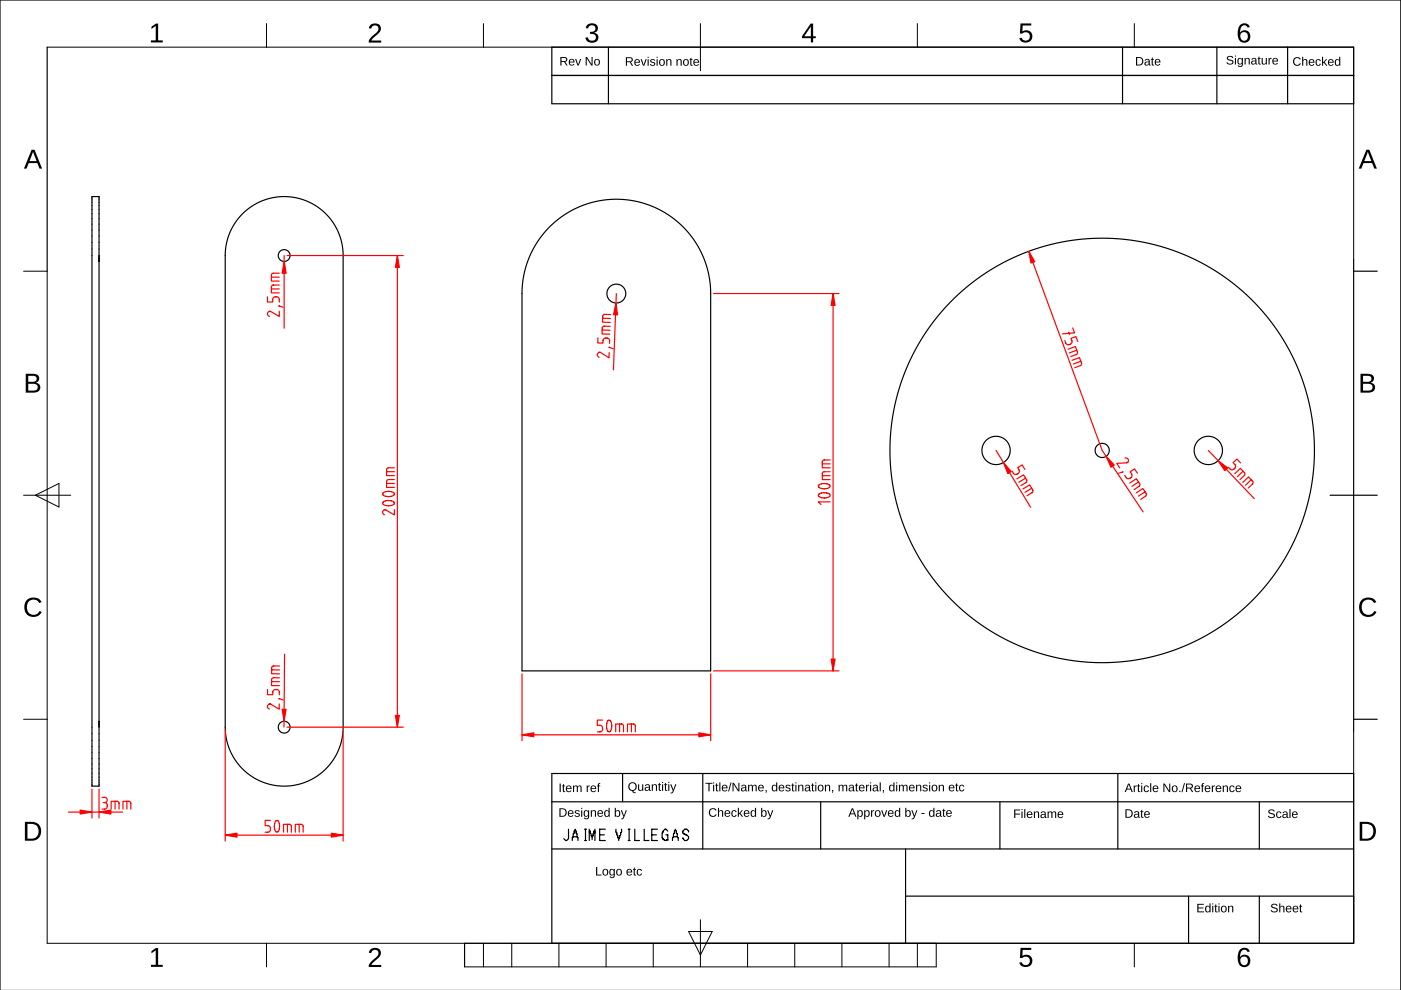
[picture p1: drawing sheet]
<svg xmlns="http://www.w3.org/2000/svg" width="297mm" height="210mm" viewBox="0 0 297 210" stroke-linecap="round" stroke-linejoin="round" font-family="sans-serif">
<g fill="none" stroke="#000" stroke-width=".21">
<path d="M10 10h277v45M56.5 5v5M102.5 5v5M148.5 5v10M194.5 5v5M240.5 5v5M5 57.5h5v142.5h277v-45M5 105h10M7.5 105l5-2.5v5zM5 152.5h5M56.5 200v5M102.5 200v5"/>
<path d="M108.5 200v5M118.5 200v5M128.5 200v5M138.5 200v5M146 197.5h5l-2.5 5zM148.5 195v10M158.5 200v5M168.5 200v5M178.5 200v5M188.5 200v5M194.5 200v5M198.5 200v5h-100"/>
<path d="M240.5 200v5"/>
</g>
<g fill="none" stroke="#000" stroke-width=".25">
<path d="M10 10v47.5M117 10h170v12h-170zM117 16h170M129 10v12M238 10v12M258 10v12M273 10v12M19.5 41.7v124.3M21 41.7v125M287 55v100M287 57.5h5M282 105h10"/>
<path d="M287 152.5h5M117 164h170v36h-170zM117 180h170M117 170h170M132 164v6M149 164v16M174 170v10M192 180v20M212 170v10M237 164v16M267 170v10M98.5 200v5"/>
<path d="M192 190h95M252 190v10M267 190v10M0 210v-210h297v210"/>
</g>
<g fill="#000">
<path d="M32.1 5.6l1-.6h.4v3.6h1v.4h-2.5v-.4h1v-3.1l-.9 .6zM78.6 5.3a1.23 1.23 0 0 1 1.5-.2 1.23 1.23 0 0 1 .6 1.4l-2 2.1h2.1v.4h-2.6a2.85 2.85 0 0 1 1.4-1.9l.1-.1a.82 .82 0 0 0 .5-1.2 .82 .82 0 0 0-1.2-.2l-.3 .5-.5-.1zM124.6 5.2a1.24 1.24 0 0 1 1.5-.2 1.24 1.24 0 0 1 .6 1.4l-.8 .5a1.08 1.08 0 0 1 1 1.3 1.08 1.08 0 0 1-1.4 .9l-.8-.2-.4-.3-.2-.6 .5-.1a.82 .82 0 0 0 1.2 .8 .82 .82 0 0 0 .3-1.3l-1-.2v-.5a.77 .77 0 0 0 1-.2 .77 .77 0 0 0-.2-1.1 .8 .8 0 0 0-1.2 .6h-.5zM216.4 5h2.2v.4h-1.8v1.3a1.34 1.34 0 0 1 2.1 .8 1.34 1.34 0 0 1-1.8 1.5l-.5-.2-.4-.4-.1-.3 .5-.1a.89 .89 0 0 0 1.4 .4 .89 .89 0 0 0 .1-1.4 .89 .89 0 0 0-1.4 .1h-.5zM5.7 127.2a1.97 1.97 0 0 1 3.1 .5l-.5 .2a1.42 1.42 0 0 0-1.9-.6 1.42 1.42 0 0 0-.7 1.8 1.39 1.39 0 0 0 1.2 1.3 1.39 1.39 0 0 0 1.5-.9l.4 .3a2.01 2.01 0 0 1-2.7 .8 2.01 2.01 0 0 1-.8-2.7zM288.7 127.2a1.97 1.97 0 0 1 3.1 .5l-.5 .2a1.42 1.42 0 0 0-1.9-.6 1.42 1.42 0 0 0-.7 1.8 1.39 1.39 0 0 0 1.2 1.3 1.39 1.39 0 0 0 1.5-.9l.4 .3a2.01 2.01 0 0 1-2.7 .8 2.01 2.01 0 0 1-.8-2.7zM32.1 201.6l1-.6h.4v3.6h1v.4h-2.5v-.4h1v-3.1l-.9 .6zM78.6 201.3a1.23 1.23 0 0 1 1.5-.2 1.23 1.23 0 0 1 .6 1.4l-2 2.1h2.1v.4h-2.6a2.85 2.85 0 0 1 1.4-1.9l.1-.1a.82 .82 0 0 0 .5-1.2 .82 .82 0 0 0-1.2-.2l-.3 .5-.5-.1zM216.4 201h2.2v.4h-1.8v1.3a1.34 1.34 0 0 1 2.1 .8 1.34 1.34 0 0 1-1.8 1.5l-.5-.2-.4-.4-.1-.3 .5-.1a.89 .89 0 0 0 1.4 .4 .89 .89 0 0 0 .1-1.4 .89 .89 0 0 0-1.4 .1h-.5z"/>
<path d="M118.8 12.1h.9a.52 .52 0 0 1 .6 .4 .52 .52 0 0 1-.5 .6l.6 .8h-.3l-.5-.8h-.6v.8h-.2zM119 12.3v.6h.6a.34 .34 0 0 0 .4-.3 .34 .34 0 0 0-.4-.3zM120.7 12.7a.63 .63 0 0 1 .8-.2 .63 .63 0 0 1 .3 .7h-1a.4 .4 0 0 0 .3 .5 .4 .4 0 0 0 .5-.2l.2 .1a.7 .7 0 0 1-1.1 .1 .7 .7 0 0 1 0-1zM120.9 12.8l-.1 .3h.8l-.2-.4zM121.9 12.5h.3l.4 1.2 .4-1.2h.2l-.5 1.4h-.3zM124.2 12.1h.3l.9 1.5v-1.5h.2v1.8h-.3l-.9-1.5v1.5h-.2zM126.1 12.7a.67 .67 0 0 1 1 0 .67 .67 0 0 1-.1 1 .67 .67 0 0 1-1-.1zM126.3 12.8l-.1 .4a.42 .42 0 0 0 .4 .5 .51 .51 0 0 0 .4-.6 .51 .51 0 0 0-.7-.3z"/>
<path d="M132.7 12.1h.8a.52 .52 0 0 1 .7 .4 .52 .52 0 0 1-.5 .7l.5 .7h-.2l-.5-.7h-.6v.7h-.2zM132.9 12.3v.7h.6a.34 .34 0 0 0 .4-.3 .34 .34 0 0 0-.4-.4zM134.6 12.7a.63 .63 0 0 1 .8-.1 .63 .63 0 0 1 .3 .7h-1a.4 .4 0 0 0 .3 .5 .4 .4 0 0 0 .5-.2h.2a.7 .7 0 0 1-1.1 .2 .7 .7 0 0 1 0-1.1zM134.8 12.8l-.1 .3h.8l-.3-.4zM135.8 12.6h.3l.4 1.2 .4-1.2h.2l-.5 1.3h-.3zM137.3 12h.2v.3h-.2zM137.3 12.6h.2v1.3h-.2zM138 12.6h.6l.3 .3h-.2a.29 .29 0 0 0-.4-.2 .29 .29 0 0 0-.2 .3l.5 .2a.38 .38 0 0 1 .3 .4 .38 .38 0 0 1-.3 .3h-.6l-.2-.3h.2a.34 .34 0 0 0 .4 .2 .34 .34 0 0 0 .3-.4h-.1a.51 .51 0 0 1-.6-.2 .51 .51 0 0 1 0-.6zM139.2 12h.2v.3h-.2zM139.2 12.6h.2v1.3h-.2zM139.9 12.7a.67 .67 0 0 1 .9 .1 .67 .67 0 0 1 0 .9 .67 .67 0 0 1-1-.1zM140.1 12.8l-.1 .4a.42 .42 0 0 0 .3 .6 .51 .51 0 0 0 .5-.7 .51 .51 0 0 0-.7-.3zM141.2 12.6h.3v.2a.47 .47 0 0 1 .5-.3 .47 .47 0 0 1 .4 .5v.9h-.3v-.8a.33 .33 0 0 0-.3-.4 .33 .33 0 0 0-.3 .4v.8h-.2zM143.4 12.6h.2l.1 .2a.47 .47 0 0 1 .5-.3 .47 .47 0 0 1 .3 .5v.9h-.2v-.8a.33 .33 0 0 0-.4-.4 .33 .33 0 0 0-.2 .4v.8h-.3zM145 12.7a.67 .67 0 0 1 .9 .1 .67 .67 0 0 1-.1 .9 .67 .67 0 0 1-.9-.1zM145.1 12.8v.4a.42 .42 0 0 0 .3 .6 .51 .51 0 0 0 .5-.7 .51 .51 0 0 0-.8-.3zM146.4 12.2h.2v.4h.2v.1h-.2v.9l.1 .2h.2v.1l-.5-.1v-1.1h-.2v-.1h.2zM147.2 12.7a.63 .63 0 0 1 .7-.1 .63 .63 0 0 1 .3 .7h-1a.4 .4 0 0 0 .3 .5 .4 .4 0 0 0 .5-.2h.2a.7 .7 0 0 1-1.1 .2 .7 .7 0 0 1 .1-1.1zM147.3 12.8l-.1 .3h.8l-.2-.4z"/>
<path d="M171.9 5h.5v2.7h.6v.4h-.6v.9h-.5v-.9h-1.9v-.4zM171.9 5.6l-1.4 2.1h1.4z"/>
<path d="M240.9 12.1h.6a.9 .9 0 0 1 .9 .8 .9 .9 0 0 1-.9 1h-.6zM241.1 12.3v1.4a.76 .76 0 0 0 1.1-.7 .76 .76 0 0 0-1.1-.7zM242.8 12.6l.2-.1a.54 .54 0 0 1 .8 .4v.7l.2 .3h-.3l-.1-.3a.47 .47 0 0 1-.6 .4 .47 .47 0 0 1-.4-.6 .47 .47 0 0 1 .6-.4h.3a.31 .31 0 0 0-.2-.3 .31 .31 0 0 0-.4 .2h-.2zM242.9 13.4a.35 .35 0 0 0 .7 0 .35 .35 0 0 0-.7 0zM244.3 12.2h.1v.3h.3v.2h-.3v.8l.1 .2h.2v.2l-.5-.1v-1.1h-.2v-.2h.2zM245 12.7a.63 .63 0 0 1 .7-.2 .63 .63 0 0 1 .3 .7h-.9a.4 .4 0 0 0 .2 .5 .4 .4 0 0 0 .5-.2l.2 .1a.7 .7 0 0 1-1 .1 .7 .7 0 0 1 0-1zM245.2 12.8l-.1 .3h.7l-.2-.4z"/>
<path d="M260.3 12a.83 .83 0 0 1 1.2 .3h-.3a.41 .41 0 0 0-.5-.3 .41 .41 0 0 0-.3 .5l.2 .1a.62 .62 0 0 1 .8 .2 .62 .62 0 0 1-.1 .8l-.5 .1a.66 .66 0 0 1-.8-.5h.3a.48 .48 0 0 0 .5 .4 .48 .48 0 0 0 .4-.6l-.5-.2a.51 .51 0 0 1-.5-.2 .51 .51 0 0 1 .1-.6zM261.8 11.8h.3v.2h-.3zM261.8 12.3h.3v1.4h-.3zM262.5 12.4a.49 .49 0 0 1 .8 .1v-.2h.2v1.3a.58 .58 0 0 1-.4 .6 .58 .58 0 0 1-.7-.3l.5 .1a.43 .43 0 0 0 .4-.6 .52 .52 0 0 1-.7 .2 .52 .52 0 0 1-.3-.6zM262.7 12.6l-.1 .6a.4 .4 0 0 0 .6 .2 .4 .4 0 0 0 .1-.6l-.3-.3zM263.9 12.3h.2v.2a.47 .47 0 0 1 .5-.2 .47 .47 0 0 1 .4 .5v.9h-.3v-.9a.33 .33 0 0 0-.3-.4 .33 .33 0 0 0-.3 .5v.8h-.2zM265.4 12.4l.2-.1a.54 .54 0 0 1 .8 .4v.7l.2 .3h-.3l-.1-.3a.47 .47 0 0 1-.6 .3 .47 .47 0 0 1-.3-.5 .47 .47 0 0 1 .6-.4h.3a.31 .31 0 0 0-.3-.4 .31 .31 0 0 0-.3 .3l-.3-.1zM265.5 13.2a.35 .35 0 0 0 .7 0 .35 .35 0 0 0-.7 0zM266.9 12h.1v.3h.3v.2h-.3v.8l.1 .2h.2v.2l-.5-.1v-1.1h-.2v-.2h.2zM267.5 12.3h.2v.9a.33 .33 0 0 0 .4 .3 .33 .33 0 0 0 .3-.4v-.8h.2v1.4h-.2v-.3a.47 .47 0 0 1-.6 .3 .47 .47 0 0 1-.3-.5zM268.9 12.3h.3v.3l.1-.3h.3v.2h-.2l-.2 .3v.9h-.2zM269.9 12.5a.63 .63 0 0 1 .8-.2 .63 .63 0 0 1 .3 .7h-1a.4 .4 0 0 0 .2 .5 .4 .4 0 0 0 .5-.2l.2 .1a.7 .7 0 0 1-1 .1 .7 .7 0 0 1 0-1zM270.1 12.6l-.1 .3h.7l-.2-.4z"/>
<path d="M263 5.3a1.25 1.25 0 0 1 2 .5h-.5a.8 .8 0 0 0-.9-.4 .8 .8 0 0 0-.6 .9l-.1 .6a1.26 1.26 0 0 1 1.8-.2 1.26 1.26 0 0 1 .2 1.8 1.37 1.37 0 0 1-1.6 .5 1.37 1.37 0 0 1-.9-1.5l.1-1.3zM263.2 7a.88 .88 0 0 0 0 1.3 .88 .88 0 0 0 1.3-.1 .89 .89 0 0 0-.1-1.2 .89 .89 0 0 0-1.2 0z"/>
<path d="M274.4 12.4a.9 .9 0 0 1 1.4 .2h-.2a.66 .66 0 0 0-1 0 .66 .66 0 0 0 0 1 .66 .66 0 0 0 1-.2l.2 .1a.92 .92 0 0 1-1.4 .3 .92 .92 0 0 1 0-1.4zM276.1 12h.2v.8a.47 .47 0 0 1 .5-.3 .47 .47 0 0 1 .4 .5v.9h-.2v-.8a.33 .33 0 0 0-.4-.4 .33 .33 0 0 0-.3 .4v.8h-.2zM277.6 12.7a.63 .63 0 0 1 .8-.1 .63 .63 0 0 1 .3 .7h-1a.4 .4 0 0 0 .3 .5 .4 .4 0 0 0 .5-.2h.2a.7 .7 0 0 1-1.1 .2 .7 .7 0 0 1 0-1.1zM277.8 12.8l-.1 .3h.8l-.3-.4zM279.1 12.7l.6-.1 .3 .3-.2 .1-.2-.3a.52 .52 0 0 0-.4 .5 .52 .52 0 0 0 .4 .6l.2-.3h.2a.61 .61 0 0 1-.8 .4 .61 .61 0 0 1-.3-.9zM280.3 12h.2v1.2l.6-.6h.3l-.6 .5 .6 .8h-.2l-.5-.6-.2 .1v.5h-.2zM281.7 12.7a.63 .63 0 0 1 .8-.1 .63 .63 0 0 1 .3 .7h-1a.4 .4 0 0 0 .2 .5 .4 .4 0 0 0 .5-.2h.2a.7 .7 0 0 1-1 .2 .7 .7 0 0 1 0-1.1zM281.9 12.8l-.1 .3h.7l-.2-.4zM283.1 12.7l.4-.2 .4 .3v-.8h.3v1.9h-.2l-.1-.2a.53 .53 0 0 1-.6 .2 .53 .53 0 0 1-.3-.6zM283.3 12.8v.7l.1 .3a.51 .51 0 0 0 .5-.6 .51 .51 0 0 0-.5-.5z"/>
<path d="M6.7 31.7h.6l1.6 4h-.5l-.5-1.1h-1.8l-.5 1.1h-.5zM7 32.2l-.7 2h1.5z"/>
<path d="M289.7 31.7h.6l1.6 4h-.5l-.5-1.1h-1.8l-.5 1.1h-.5zM290 32.2l-.7 2h1.5z"/>
<path d="M5.5 79.2a3.3 3.3 0 0 1 2.6 .4 .93 .93 0 0 1-.5 1.5 1.05 1.05 0 0 1 .9 1.2 1.05 1.05 0 0 1-1.1 .9h-1.9zM6 79.7v1.3h.9a.66 .66 0 0 0 .9-.7 .66 .66 0 0 0-.9-.6zM6 81.4v1.4a2.57 2.57 0 0 0 1.8-.2l.1-.1a.72 .72 0 0 0-.5-1.1z"/>
<path d="M288.5 79.2a3.3 3.3 0 0 1 2.6 .4 .93 .93 0 0 1-.5 1.5 1.05 1.05 0 0 1 .9 1.2 1.05 1.05 0 0 1-1.1 .9h-1.9zM289 79.7v1.3h.9a.66 .66 0 0 0 .9-.7 .66 .66 0 0 0-.9-.6zM289 81.4v1.4a2.57 2.57 0 0 0 1.8-.2l.1-.1a.72 .72 0 0 0-.5-1.1z"/>
<path d="M5.3 174.2a3.8 3.8 0 0 1 2.9 .6 2.03 2.03 0 0 1 .4 2.2 2.03 2.03 0 0 1-1.8 1.2h-1.5zM5.8 174.7v3.1h.9a1.57 1.57 0 0 0 1.5-1.6 1.57 1.57 0 0 0-1.6-1.5z"/>
<path d="M118.6 166.1h.3v1.8h-.3zM119.4 166.2h.2v.4h.2v.1h-.2v.9v.2h.2v.1l-.4-.1-.1-1.1h-.1v-.1h.1zM120.1 166.7a.63 .63 0 0 1 .8-.1 .63 .63 0 0 1 .3 .7h-1a.4 .4 0 0 0 .3 .5 .4 .4 0 0 0 .5-.2h.2a.7 .7 0 0 1-1.1 .2 .7 .7 0 0 1 0-1.1zM120.3 166.8l-.1 .3h.8l-.3-.4zM121.5 166.6h.2v.2a.43 .43 0 0 1 .4-.3 .43 .43 0 0 1 .4 .3 .43 .43 0 0 1 .5-.3 .43 .43 0 0 1 .3 .5v.9h-.2v-1l-.3-.2-.3 .3v.9h-.2v-1l-.1-.2h-.3l-.2 .3v.9h-.2zM124.4 166.6h.2v.2l.1-.2 .3-.1v.2l-.2 .1-.2 .2v.9h-.2zM125.3 166.7a.63 .63 0 0 1 .8-.1 .63 .63 0 0 1 .3 .7h-1a.4 .4 0 0 0 .3 .5 .4 .4 0 0 0 .5-.2h.2a.7 .7 0 0 1-1.1 .2 .7 .7 0 0 1 0-1.1zM125.5 166.8l-.1 .3h.8l-.2-.4zM126.8 166.1h.5v.1l-.3 .1v.3h.3v.1h-.3v1.2h-.2v-1.2h-.2z"/>
<path d="M118.6 171.4h.6a.9 .9 0 0 1 1 .8 .9 .9 0 0 1-.9 1h-.7zM118.8 171.6v1.4a.76 .76 0 0 0 1.1-.7 .76 .76 0 0 0-1.1-.7zM120.5 172a.63 .63 0 0 1 .8-.2 .63 .63 0 0 1 .3 .7h-1a.4 .4 0 0 0 .3 .5 .4 .4 0 0 0 .5-.2l.2 .1a.7 .7 0 0 1-1.1 .1 .7 .7 0 0 1 0-1zM120.7 172.1l-.1 .3h.8l-.2-.4zM122 171.9l.6-.1 .3 .3h-.2a.29 .29 0 0 0-.3-.2 .29 .29 0 0 0-.3 .4l.5 .1a.38 .38 0 0 1 .3 .4 .38 .38 0 0 1-.3 .4l-.6-.1-.2-.2 .2-.1a.34 .34 0 0 0 .4 .3 .34 .34 0 0 0 .3-.4l-.1-.1a.51 .51 0 0 1-.6-.1 .51 .51 0 0 1 0-.6zM123.2 171.3h.2v.2h-.2zM123.2 171.8h.2v1.4h-.2zM123.9 171.9a.49 .49 0 0 1 .8 .1v-.2h.2v1.3a.58 .58 0 0 1-.5 .6 .58 .58 0 0 1-.6-.3l.5 .1a.43 .43 0 0 0 .4-.6 .52 .52 0 0 1-.7 .2 .52 .52 0 0 1-.3-.6zM124.1 172.1l-.1 .6a.4 .4 0 0 0 .6 .2 .4 .4 0 0 0 .1-.6l-.3-.3zM125.3 171.8h.2v.2a.47 .47 0 0 1 .5-.2 .47 .47 0 0 1 .4 .5v.9h-.3v-.9a.33 .33 0 0 0-.3-.4 .33 .33 0 0 0-.3 .5v.8h-.2zM126.8 172a.63 .63 0 0 1 .8-.2 .63 .63 0 0 1 .3 .7h-1a.4 .4 0 0 0 .2 .5 .4 .4 0 0 0 .5-.2l.2 .1a.7 .7 0 0 1-1 .1 .7 .7 0 0 1 0-1zM127 172.1l-.1 .3h.7l-.2-.4zM128.2 171.9l.4-.1 .4 .2v-.7h.3v1.9h-.2l-.1-.2a.53 .53 0 0 1-.6 .1 .53 .53 0 0 1-.3-.6zM128.4 172.1v.6l.1 .3a.51 .51 0 0 0 .5-.5 .51 .51 0 0 0-.5-.5zM130.3 171.3h.3v.7a.53 .53 0 0 1 .6-.2 .53 .53 0 0 1 .3 .7 .56 .56 0 0 1-.6 .7l-.3-.2v.2h-.3zM130.7 172.1l-.1 .6 .2 .3a.51 .51 0 0 0 .5-.5 .51 .51 0 0 0-.5-.5zM131.6 171.8h.3l.4 1.1 .4-1.1h.2l-.5 1.4a.56 .56 0 0 1-.7 .5v-.2h.2l.3-.3z"/>
<path d="M133.4 166.1a.93 .93 0 0 1 1.5 .2 .93 .93 0 0 1-.6 1.4l.1 .2 .4 .1v.1h-.6l-.2-.4a.94 .94 0 0 1-.8-.6 .94 .94 0 0 1 .2-1zM133.6 166.2a.73 .73 0 0 0 .1 1.2 .73 .73 0 0 0 1.1-.4 .73 .73 0 0 0-.7-1zM135.3 166.3h.2v.9a.33 .33 0 0 0 .4 .3 .33 .33 0 0 0 .3-.4v-.8h.2v1.4h-.2v-.3a.47 .47 0 0 1-.6 .3 .47 .47 0 0 1-.3-.5zM136.8 166.4l.2-.1a.54 .54 0 0 1 .8 .4v.7l.2 .3h-.3l-.1-.3a.47 .47 0 0 1-.6 .3 .47 .47 0 0 1-.3-.5 .47 .47 0 0 1 .6-.4h.3a.31 .31 0 0 0-.2-.4 .31 .31 0 0 0-.4 .3l-.3-.1zM136.9 167.2a.35 .35 0 0 0 .7 0 .35 .35 0 0 0-.7 0zM138.2 166.3h.2v.2a.47 .47 0 0 1 .5-.2 .47 .47 0 0 1 .4 .5v.9h-.2v-.9a.33 .33 0 0 0-.4-.4 .33 .33 0 0 0-.3 .5v.8h-.2zM139.7 166h.2v.3h.3v.2h-.3v.8l.1 .2h.2v.2l-.5-.1v-1.1h-.2v-.2h.2zM140.4 165.8h.2v.2h-.2zM140.4 166.3h.2v1.4h-.2zM141.1 166h.1v.3h.3v.2h-.3v.8l.1 .2h.2v.2l-.5-.1v-1.1h-.2v-.2h.2zM141.7 165.8h.2v.2h-.2zM141.7 166.3h.2v1.4h-.2zM142.1 166.3h.2l.5 1.1 .4-1.1h.2l-.5 1.4a.56 .56 0 0 1-.7 .5v-.2h.2l.2-.3z"/>
<path d="M149.6 166h1.5v.2h-.7v1.6h-.2v-1.6h-.6zM151.2 165.9h.2v.2h-.2zM151.2 166.4h.2v1.4h-.2zM151.9 166.1h.1v.3h.3v.2h-.3v.8l.1 .2h.2v.2l-.5-.1v-1.1h-.2v-.2h.2zM152.5 165.9h.2v1.9h-.2zM153.2 166.6a.63 .63 0 0 1 .7-.2 .63 .63 0 0 1 .4 .7h-1a.4 .4 0 0 0 .2 .5 .4 .4 0 0 0 .5-.2l.2 .1a.7 .7 0 0 1-1 .1 .7 .7 0 0 1 0-1zM153.4 166.7l-.1 .3h.7l-.2-.4zM154.9 165.9h.2l-.5 1.9h-.2zM155.3 166h.3l1 1.5v-1.5h.2v1.8h-.3l-1-1.6v1.6h-.2zM157.2 166.5l.2-.1a.54 .54 0 0 1 .8 .4v.7l.2 .3h-.3l-.1-.3a.47 .47 0 0 1-.6 .3 .47 .47 0 0 1-.3-.5 .47 .47 0 0 1 .6-.4h.3a.31 .31 0 0 0-.2-.4 .31 .31 0 0 0-.4 .3l-.2-.1zM157.4 167.3a.33 .33 0 0 0 .6 0 .33 .33 0 0 0-.6 0zM158.6 166.4h.2v.2a.43 .43 0 0 1 .4-.2 .43 .43 0 0 1 .4 .2 .43 .43 0 0 1 .5-.2 .43 .43 0 0 1 .3 .5v.9h-.2v-1.1l-.2-.1-.3 .2-.1 1h-.2v-1.1l-.1-.1h-.3l-.1 .2-.1 1h-.2zM160.9 166.6a.63 .63 0 0 1 .7-.2 .63 .63 0 0 1 .3 .7h-.9a.4 .4 0 0 0 .2 .5 .4 .4 0 0 0 .5-.2l.2 .1a.7 .7 0 0 1-1 .1 .7 .7 0 0 1 0-1zM161.1 166.7l-.1 .3h.7l-.2-.4zM162.3 167.5h.3l-.1 .6h-.2l.1-.3zM163.8 166.6l.3-.2 .5 .2v-.7h.2v1.9h-.2v-.2a.53 .53 0 0 1-.7 .2 .53 .53 0 0 1-.3-.7zM163.9 166.7v.6l.1 .3a.51 .51 0 0 0 .6-.5 .51 .51 0 0 0-.6-.5zM165.2 166.6a.63 .63 0 0 1 .8-.2 .63 .63 0 0 1 .3 .7h-1a.4 .4 0 0 0 .3 .5 .4 .4 0 0 0 .5-.2l.2 .1a.7 .7 0 0 1-1.1 .1 .7 .7 0 0 1 0-1zM165.4 166.7l-.1 .3h.8l-.3-.4zM166.7 166.5l.6-.1 .3 .3h-.2a.29 .29 0 0 0-.4-.2 .29 .29 0 0 0-.2 .4l.5 .1a.38 .38 0 0 1 .3 .4 .38 .38 0 0 1-.3 .4l-.6-.1-.2-.2 .2-.1a.34 .34 0 0 0 .4 .3 .34 .34 0 0 0 .3-.4l-.1-.1a.51 .51 0 0 1-.6-.1 .51 .51 0 0 1 0-.6zM168 166.1h.2v.3h.2v.2h-.2v.8v.2h.2v.2l-.4-.1-.1-1.1h-.1v-.2h.1zM168.6 165.9h.3v.2h-.3zM168.6 166.4h.3v1.4h-.3zM169.2 166.4h.2v.2a.47 .47 0 0 1 .6-.2 .47 .47 0 0 1 .3 .5v.9h-.2v-.9a.33 .33 0 0 0-.4-.4 .33 .33 0 0 0-.2 .5v.8h-.3zM170.8 166.5l.1-.1a.54 .54 0 0 1 .8 .4l.1 .7 .2 .3h-.3l-.2-.3a.47 .47 0 0 1-.6 .3 .47 .47 0 0 1-.3-.5 .47 .47 0 0 1 .6-.4h.3a.31 .31 0 0 0-.2-.4 .31 .31 0 0 0-.4 .3l-.2-.1zM170.9 167.3a.33 .33 0 0 0 .6 0 .33 .33 0 0 0-.6 0zM172.2 166.1h.2v.3h.2v.2h-.2v.8l.1 .2h.2v.2l-.5-.1-.1-1.1h-.1v-.2h.2zM172.9 165.9h.2v.2h-.2zM172.9 166.4h.2v1.4h-.2zM173.5 166.6a.67 .67 0 0 1 1 0 .67 .67 0 0 1-.1 1 .67 .67 0 0 1-1-.1zM173.7 166.7l-.1 .4a.42 .42 0 0 0 .4 .5 .51 .51 0 0 0 .4-.6 .51 .51 0 0 0-.7-.3zM174.9 166.4h.2v.2a.47 .47 0 0 1 .6-.2 .47 .47 0 0 1 .3 .5v.9h-.2v-.9a.33 .33 0 0 0-.4-.4 .33 .33 0 0 0-.3 .5v.8h-.2zM176.4 167.5h.3l-.1 .6h-.2l.1-.3zM177.8 166.4h.2v.2a.43 .43 0 0 1 .4-.2 .43 .43 0 0 1 .4 .2 .43 .43 0 0 1 .5-.2 .43 .43 0 0 1 .3 .5v.9h-.2v-1.1l-.3-.1-.2 .2-.1 1h-.2v-1.1l-.1-.1h-.3l-.1 .2-.1 1h-.2zM180.1 166.5l.1-.1a.54 .54 0 0 1 .8 .4l.1 .7 .2 .3h-.3l-.2-.3a.47 .47 0 0 1-.6 .3 .47 .47 0 0 1-.3-.5 .47 .47 0 0 1 .6-.4h.3a.31 .31 0 0 0-.2-.4 .31 .31 0 0 0-.4 .3l-.2-.1zM180.2 167.3a.33 .33 0 0 0 .6 0 .33 .33 0 0 0-.6 0zM181.5 166.1h.2v.3h.2v.2h-.2v.8l.1 .2h.2v.2l-.5-.1v-1.1h-.2v-.2h.2zM182.2 166.6a.63 .63 0 0 1 .8-.2 .63 .63 0 0 1 .3 .7h-1a.4 .4 0 0 0 .3 .5 .4 .4 0 0 0 .5-.2l.2 .1a.7 .7 0 0 1-1.1 .1 .7 .7 0 0 1 0-1zM182.4 166.7l-.1 .3h.8l-.2-.4zM183.6 166.4h.2v.3l.2-.3h.3v.2h-.3l-.1 .3-.1 .9h-.2zM184.5 165.9h.2v.2h-.2zM184.5 166.4h.2v1.4h-.2zM185.1 166.5l.2-.1a.54 .54 0 0 1 .8 .4v.7l.2 .3h-.3l-.1-.3a.47 .47 0 0 1-.6 .3 .47 .47 0 0 1-.3-.5 .47 .47 0 0 1 .6-.4h.3a.31 .31 0 0 0-.2-.4 .31 .31 0 0 0-.4 .3l-.2-.1zM185.3 167.3a.33 .33 0 0 0 .6 0 .33 .33 0 0 0-.6 0zM186.5 165.9h.2v1.9h-.2zM187.2 167.5h.2l-.1 .6h-.1l.1-.3zM188.6 166.6l.4-.2 .4 .2v-.7h.3v1.9h-.3v-.2a.53 .53 0 0 1-.7 .2 .53 .53 0 0 1-.2-.7zM188.8 166.7l-.1 .6 .2 .3a.51 .51 0 0 0 .5-.5 .51 .51 0 0 0-.5-.5zM190 165.9h.2v.2h-.2zM190 166.4h.2v1.4h-.2zM190.6 166.4h.2v.2a.43 .43 0 0 1 .4-.2 .43 .43 0 0 1 .4 .2 .43 .43 0 0 1 .5-.2 .43 .43 0 0 1 .3 .5v.9h-.2v-1.1l-.3-.1-.3 .2v1h-.2v-1.1l-.1-.1h-.3l-.2 .2v1h-.2zM192.9 166.6a.63 .63 0 0 1 .7-.2 .63 .63 0 0 1 .3 .7h-1a.4 .4 0 0 0 .3 .5 .4 .4 0 0 0 .5-.2l.2 .1a.7 .7 0 0 1-1.1 .1 .7 .7 0 0 1 .1-1zM193.1 166.7l-.2 .3h.8l-.2-.4zM194.2 166.4h.2v.2a.47 .47 0 0 1 .6-.2 .47 .47 0 0 1 .3 .5v.9h-.2v-.9a.33 .33 0 0 0-.4-.4 .33 .33 0 0 0-.2 .5v.8h-.3zM195.8 166.5l.6-.1 .3 .3h-.2a.29 .29 0 0 0-.4-.2 .29 .29 0 0 0-.2 .4l.5 .1a.38 .38 0 0 1 .3 .4 .38 .38 0 0 1-.3 .4l-.6-.1-.2-.2 .2-.1a.34 .34 0 0 0 .4 .3 .34 .34 0 0 0 .2-.4v-.1a.51 .51 0 0 1-.6-.1 .51 .51 0 0 1 0-.6zM197 165.9h.2v.2h-.2zM197 166.4h.2v1.4h-.2zM197.7 166.6a.67 .67 0 0 1 .9 0 .67 .67 0 0 1-.1 1 .67 .67 0 0 1-.9-.1zM197.8 166.7v.4a.42 .42 0 0 0 .3 .5 .51 .51 0 0 0 .5-.6 .51 .51 0 0 0-.8-.3zM199 166.4h.2l.1 .2a.47 .47 0 0 1 .5-.2 .47 .47 0 0 1 .3 .5v.9h-.2v-.9a.33 .33 0 0 0-.4-.4 .33 .33 0 0 0-.2 .5v.8h-.3zM201.3 166.6a.63 .63 0 0 1 .8-.2 .63 .63 0 0 1 .3 .7h-1a.4 .4 0 0 0 .2 .5 .4 .4 0 0 0 .5-.2l.2 .1a.7 .7 0 0 1-1 .1 .7 .7 0 0 1 0-1zM201.5 166.7l-.1 .3h.7l-.2-.4zM202.8 166.1h.1v.3h.3v.2h-.3v.8l.1 .2h.2v.2l-.5-.1v-1.1h-.2v-.2h.2zM203.5 166.6l.6-.2 .3 .4h-.2l-.2-.2a.52 .52 0 0 0-.4 .5 .52 .52 0 0 0 .4 .5l.2-.2h.2a.61 .61 0 0 1-.8 .3 .61 .61 0 0 1-.3-.8z"/>
<path d="M150.5 171.6a.9 .9 0 0 1 1.4 .2l-.2 .1a.66 .66 0 0 0-1-.1 .66 .66 0 0 0 .1 1 .66 .66 0 0 0 .9-.2l.2 .1a.92 .92 0 0 1-1.3 .3 .92 .92 0 0 1-.1-1.4zM152.2 171.3h.2v.7a.47 .47 0 0 1 .6-.2 .47 .47 0 0 1 .3 .5v.9h-.2v-.9a.33 .33 0 0 0-.4-.4 .33 .33 0 0 0-.3 .5v.8h-.2zM153.8 172a.63 .63 0 0 1 .7-.2 .63 .63 0 0 1 .3 .7h-1a.4 .4 0 0 0 .3 .5 .4 .4 0 0 0 .5-.2l.2 .1a.7 .7 0 0 1-1.1 .1 .7 .7 0 0 1 .1-1zM153.9 172.1l-.1 .3h.8l-.2-.4zM155.2 172l.6-.2 .4 .4h-.3l-.1-.2a.52 .52 0 0 0-.5 .5 .52 .52 0 0 0 .5 .5l.1-.3 .3 .1a.61 .61 0 0 1-.9 .3 .61 .61 0 0 1-.2-.8zM156.4 171.3h.3v1.2l.6-.7h.2l-.5 .6 .6 .8h-.3l-.5-.7-.1 .2v.5h-.3zM157.8 172a.63 .63 0 0 1 .8-.2 .63 .63 0 0 1 .3 .7h-1a.4 .4 0 0 0 .3 .5 .4 .4 0 0 0 .5-.2l.2 .1a.7 .7 0 0 1-1.1 .1 .7 .7 0 0 1 0-1zM158 172.1l-.1 .3h.8l-.3-.4zM159.3 171.9l.3-.1 .5 .2v-.7h.2v1.9h-.2v-.2a.53 .53 0 0 1-.7 .1 .53 .53 0 0 1-.3-.6zM159.5 172.1l-.1 .6 .2 .3a.51 .51 0 0 0 .5-.5 .51 .51 0 0 0-.5-.5zM161.4 171.3h.2v.7a.53 .53 0 0 1 .7-.2 .53 .53 0 0 1 .2 .7 .56 .56 0 0 1-.6 .7l-.3-.2v.2h-.2zM161.7 172.1l-.1 .6 .2 .3a.51 .51 0 0 0 .5-.5 .51 .51 0 0 0-.5-.5zM162.7 171.8h.2l.4 1.1 .4-1.1h.3l-.6 1.4a.56 .56 0 0 1-.7 .5v-.2h.3l.2-.3z"/>
<path d="M180.6 171.4h.3l.7 1.8h-.3l-.2-.5h-.8l-.2 .5h-.2zM180.7 171.6l-.3 .9h.7zM181.8 171.8h.2v.2a.53 .53 0 0 1 .7-.2 .53 .53 0 0 1 .2 .7 .56 .56 0 0 1-.7 .7l-.2-.2v.7h-.2zM182.2 172a.51 .51 0 0 0-.2 .7 .51 .51 0 0 0 .6 .2v-.8zM183.2 171.8h.2l.1 .2a.53 .53 0 0 1 .6-.2 .53 .53 0 0 1 .3 .7 .56 .56 0 0 1-.7 .7l-.3-.2 .1 .7h-.3zM183.6 172a.51 .51 0 0 0-.2 .7 .51 .51 0 0 0 .7 .2v-.8zM184.7 171.8h.2v.3l.1-.3h.3v.2h-.2l-.2 .3v.9h-.2zM185.6 171.9a.67 .67 0 0 1 1 .1 .67 .67 0 0 1-.1 1 .67 .67 0 0 1-1-.1zM185.8 172.1l-.1 .4a.42 .42 0 0 0 .4 .5 .51 .51 0 0 0 .4-.6 .51 .51 0 0 0-.7-.3zM186.8 171.8h.3l.4 1.2 .4-1.2h.2l-.5 1.4h-.3zM188.4 172a.63 .63 0 0 1 .8-.2 .63 .63 0 0 1 .3 .7h-1a.4 .4 0 0 0 .2 .5 .4 .4 0 0 0 .5-.2l.2 .1a.7 .7 0 0 1-1 .1 .7 .7 0 0 1 0-1zM188.6 172.1l-.1 .3h.7l-.2-.4zM189.8 171.9l.4-.1 .4 .2v-.7h.3v1.9h-.3v-.2a.53 .53 0 0 1-.6 .1 .53 .53 0 0 1-.3-.6zM190 172.1v.6l.1 .3a.51 .51 0 0 0 .5-.5 .51 .51 0 0 0-.5-.5zM191.9 171.3h.3v.7a.53 .53 0 0 1 .6-.2 .53 .53 0 0 1 .3 .7 .56 .56 0 0 1-.6 .7l-.3-.2v.2h-.3zM192.3 172.1l-.1 .6 .2 .3a.51 .51 0 0 0 .5-.5 .51 .51 0 0 0-.5-.5zM193.2 171.8h.3l.4 1.1 .4-1.1h.2l-.5 1.4a.56 .56 0 0 1-.7 .5v-.2h.2l.3-.3zM195.4 172.4h.6v.2h-.6zM197.1 171.9l.4-.1 .4 .2v-.7h.2v1.9h-.2v-.2a.53 .53 0 0 1-.7 .1 .53 .53 0 0 1-.2-.6zM197.3 172.1l-.1 .6 .2 .3a.51 .51 0 0 0 .5-.5 .51 .51 0 0 0-.5-.5zM198.6 171.9l.1-.1a.54 .54 0 0 1 .8 .4l.1 .7 .1 .3h-.2l-.2-.3a.47 .47 0 0 1-.6 .3 .47 .47 0 0 1-.3-.5 .47 .47 0 0 1 .6-.4h.3a.31 .31 0 0 0-.2-.4 .31 .31 0 0 0-.4 .3l-.2-.1zM198.7 172.7a.33 .33 0 0 0 .6 0 .33 .33 0 0 0-.6 0zM200 171.5h.2v.3h.2v.2h-.2v.8l.1 .2h.2v.2l-.5-.1-.1-1.1h-.1v-.2h.2zM200.7 172a.63 .63 0 0 1 .8-.2 .63 .63 0 0 1 .3 .7h-1a.4 .4 0 0 0 .3 .5 .4 .4 0 0 0 .5-.2l.2 .1a.7 .7 0 0 1-1.1 .1 .7 .7 0 0 1 0-1zM200.9 172.1l-.1 .3h.8l-.3-.4z"/>
<path d="M215 171.6h1.3v.2h-1v.7h1v.2h-1v.7h-.3zM216.6 171.5h.2v.3h-.2zM216.6 172.1h.2v1.3h-.2zM217.2 171.5h.2v1.9h-.2zM217.8 172.2a.63 .63 0 0 1 .8-.1 .63 .63 0 0 1 .3 .7h-1a.4 .4 0 0 0 .3 .5 .4 .4 0 0 0 .5-.2h.2a.7 .7 0 0 1-1.1 .2 .7 .7 0 0 1 0-1.1zM218 172.3l-.1 .3h.8l-.3-.4zM219.2 172.1h.2v.2a.47 .47 0 0 1 .6-.3 .47 .47 0 0 1 .3 .5v.9h-.2v-.8a.33 .33 0 0 0-.4-.4 .33 .33 0 0 0-.3 .4v.8h-.2zM220.7 172.2l.2-.1a.54 .54 0 0 1 .8 .4v.7l.2 .2h-.3l-.1-.2a.47 .47 0 0 1-.6 .3 .47 .47 0 0 1-.3-.6 .47 .47 0 0 1 .6-.3h.3a.31 .31 0 0 0-.2-.4 .31 .31 0 0 0-.4 .2h-.3zM220.9 173a.33 .33 0 0 0 .6 0 .33 .33 0 0 0-.6 0zM222.1 172.1h.2v.2a.43 .43 0 0 1 .4-.3 .43 .43 0 0 1 .4 .3 .43 .43 0 0 1 .5-.3 .43 .43 0 0 1 .3 .5v.9h-.2v-1l-.2-.2-.3 .3-.1 .9h-.2v-1l-.1-.2h-.3l-.1 .3-.1 .9h-.2zM224.4 172.2a.63 .63 0 0 1 .7-.1 .63 .63 0 0 1 .3 .7h-.9a.4 .4 0 0 0 .2 .5 .4 .4 0 0 0 .5-.2h.2a.7 .7 0 0 1-1 .2 .7 .7 0 0 1 0-1.1zM224.6 172.3l-.1 .3h.7l-.2-.4z"/>
<path d="M239.2 166.1h.3l.7 1.8h-.3l-.2-.5h-.8l-.2 .5h-.3zM239.3 166.3l-.3 .9h.7zM240.4 166.6h.2v.2l.1-.2 .3-.1v.3h-.2l-.2 .2v.9h-.2zM241.3 166.2h.2v.4h.2v.1h-.2v.9l.1 .2h.2v.1l-.5-.1v-1.1h-.2v-.1h.2zM242 166h.2v.3h-.2zM242 166.6h.2v1.3h-.2zM242.6 166.7l.7-.1 .3 .3-.2 .1-.2-.3a.52 .52 0 0 0-.5 .5 .52 .52 0 0 0 .5 .6l.2-.3h.2a.61 .61 0 0 1-.8 .4 .61 .61 0 0 1-.3-.9zM243.9 166h.2v1.9h-.2zM244.5 166.7a.63 .63 0 0 1 .8-.1 .63 .63 0 0 1 .3 .7h-1a.4 .4 0 0 0 .3 .5 .4 .4 0 0 0 .5-.2h.2a.7 .7 0 0 1-1.1 .2 .7 .7 0 0 1 0-1.1zM244.7 166.8l-.1 .3h.8l-.3-.4zM246.7 166.1h.2l1 1.6v-1.6h.2v1.8h-.3l-.9-1.5v1.5h-.2zM248.6 166.7a.67 .67 0 0 1 .9 .1 .67 .67 0 0 1 0 .9 .67 .67 0 0 1-1-.1zM248.8 166.8l-.1 .4a.42 .42 0 0 0 .3 .6 .51 .51 0 0 0 .5-.7 .51 .51 0 0 0-.7-.3zM250 167.7h.3v.2h-.3zM251 166h.2l-.5 2h-.2zM251.4 166.1h.9a.52 .52 0 0 1 .6 .4 .52 .52 0 0 1-.4 .7l.5 .7h-.3l-.4-.7h-.6v.7h-.3zM251.7 166.3v.7h.6a.34 .34 0 0 0 .4-.3 .34 .34 0 0 0-.4-.4zM253.4 166.7a.63 .63 0 0 1 .7-.1 .63 .63 0 0 1 .4 .7h-1a.4 .4 0 0 0 .2 .5 .4 .4 0 0 0 .5-.2h.2a.7 .7 0 0 1-1 .2 .7 .7 0 0 1 0-1.1zM253.6 166.8l-.1 .3h.7l-.2-.4zM254.9 166.1h.4v.1l-.3 .1v.3h.3v.1h-.3v1.2h-.2v-1.2h-.2zM255.6 166.7a.63 .63 0 0 1 .7-.1 .63 .63 0 0 1 .3 .7h-1a.4 .4 0 0 0 .3 .5 .4 .4 0 0 0 .5-.2h.2a.7 .7 0 0 1-1 .2 .7 .7 0 0 1 0-1.1zM255.8 166.8l-.1 .3h.7l-.2-.4zM256.9 166.6h.2l.1 .2 .1-.2 .3-.1v.3h-.3l-.1 .2v.9h-.3zM257.9 166.7a.63 .63 0 0 1 .7-.1 .63 .63 0 0 1 .4 .7h-1a.4 .4 0 0 0 .2 .5 .4 .4 0 0 0 .5-.2h.2a.7 .7 0 0 1-1 .2 .7 .7 0 0 1 0-1.1zM258.1 166.8l-.1 .3h.7l-.2-.4zM259.2 166.6h.3v.2a.47 .47 0 0 1 .5-.3 .47 .47 0 0 1 .3 .5v.9h-.2v-.8a.33 .33 0 0 0-.4-.4 .33 .33 0 0 0-.2 .4v.8h-.3zM260.8 166.7l.6-.1 .3 .3-.2 .1-.2-.3a.52 .52 0 0 0-.4 .5 .52 .52 0 0 0 .4 .6l.2-.3h.3a.61 .61 0 0 1-.9 .4 .61 .61 0 0 1-.3-.9zM262.1 166.7a.63 .63 0 0 1 .8-.1 .63 .63 0 0 1 .3 .7h-1a.4 .4 0 0 0 .2 .5 .4 .4 0 0 0 .5-.2h.2a.7 .7 0 0 1-1 .2 .7 .7 0 0 1 0-1.1zM262.3 166.8l-.1 .3h.7l-.2-.4z"/>
<path d="M238.6 171.6h.6a.9 .9 0 0 1 1 .8 .9 .9 0 0 1-.9 1h-.7zM238.9 171.8v1.4a.76 .76 0 0 0 1-.7 .76 .76 0 0 0-1-.7zM240.5 172.1l.2-.1a.54 .54 0 0 1 .8 .4v.7l.2 .3h-.3l-.1-.3a.47 .47 0 0 1-.6 .4 .47 .47 0 0 1-.3-.6 .47 .47 0 0 1 .6-.4h.3a.31 .31 0 0 0-.2-.3 .31 .31 0 0 0-.4 .2h-.2zM240.7 172.9a.33 .33 0 0 0 .6 0 .33 .33 0 0 0-.6 0zM242 171.7h.2v.3h.2v.2h-.2v.8v.2h.2v.2l-.4-.1-.1-1.1h-.1v-.2h.1zM242.7 172.2a.63 .63 0 0 1 .8-.2 .63 .63 0 0 1 .3 .7h-1a.4 .4 0 0 0 .3 .5 .4 .4 0 0 0 .5-.2l.2 .1a.7 .7 0 0 1-1.1 .1 .7 .7 0 0 1 0-1zM242.9 172.3l-.1 .3h.8l-.3-.4z"/>
<path d="M269.1 171.7a.83 .83 0 0 1 1.2 .3l-.3 .1a.41 .41 0 0 0-.5-.4 .41 .41 0 0 0-.3 .6h.2a.62 .62 0 0 1 .8 .3 .62 .62 0 0 1-.1 .7l-.5 .2a.66 .66 0 0 1-.8-.5h.3a.48 .48 0 0 0 .5 .3 .48 .48 0 0 0 .4-.5l-.5-.2a.51 .51 0 0 1-.5-.3 .51 .51 0 0 1 .1-.6zM270.7 172.2l.6-.1 .4 .3-.3 .1-.1-.3a.52 .52 0 0 0-.5 .5 .52 .52 0 0 0 .5 .6l.1-.3h.3a.61 .61 0 0 1-.9 .4 .61 .61 0 0 1-.2-.9zM272 172.2l.2-.1a.54 .54 0 0 1 .8 .4v.7l.2 .2h-.3l-.1-.2a.47 .47 0 0 1-.6 .3 .47 .47 0 0 1-.3-.6 .47 .47 0 0 1 .6-.3h.3a.31 .31 0 0 0-.2-.4 .31 .31 0 0 0-.4 .2h-.3zM272.1 173a.35 .35 0 0 0 .7 0 .35 .35 0 0 0-.7 0zM273.4 171.5h.2v1.9h-.2zM274.1 172.2a.63 .63 0 0 1 .7-.1 .63 .63 0 0 1 .3 .7h-1a.4 .4 0 0 0 .3 .5 .4 .4 0 0 0 .5-.2h.2a.7 .7 0 0 1-1 .2 .7 .7 0 0 1 0-1.1zM274.3 172.3l-.1 .3h.7l-.2-.4z"/>
<path d="M288.3 174.2a3.8 3.8 0 0 1 2.9 .6 2.03 2.03 0 0 1 .4 2.2 2.03 2.03 0 0 1-1.8 1.2h-1.5zM288.8 174.7v3.1h.9a1.57 1.57 0 0 0 1.5-1.6 1.57 1.57 0 0 0-1.6-1.5z"/>
<path d="M126.4 183.8h.2v1.6h.9v.2h-1.1zM127.9 184.4a.67 .67 0 0 1 .9 .1 .67 .67 0 0 1-.1 .9 .67 .67 0 0 1-.9-.1zM128.1 184.5l-.1 .4a.42 .42 0 0 0 .3 .6 .51 .51 0 0 0 .5-.7 .51 .51 0 0 0-.7-.3zM129.3 184.4a.49 .49 0 0 1 .8 .1v-.3h.3l-.1 1.4a.58 .58 0 0 1-.4 .6 .58 .58 0 0 1-.7-.4l.6 .2a.43 .43 0 0 0 .3-.6 .52 .52 0 0 1-.7 .2 .52 .52 0 0 1-.2-.7zM129.5 184.5l-.1 .7a.4 .4 0 0 0 .6 .2 .4 .4 0 0 0 .1-.6l-.2-.4zM130.8 184.4a.67 .67 0 0 1 .9 .1 .67 .67 0 0 1 0 .9 .67 .67 0 0 1-1-.1zM131 184.5l-.1 .4a.42 .42 0 0 0 .3 .6 .51 .51 0 0 0 .5-.7 .51 .51 0 0 0-.7-.3zM133 184.4a.63 .63 0 0 1 .7-.1 .63 .63 0 0 1 .3 .7h-.9a.4 .4 0 0 0 .2 .5 .4 .4 0 0 0 .5-.2h.2a.7 .7 0 0 1-1 .2 .7 .7 0 0 1 0-1.1zM133.2 184.5l-.1 .3h.7l-.2-.4zM134.4 183.9h.2v.3h.2v.2h-.2v.9l.1 .2 .2-.1v.2l-.5-.1v-1.1h-.2v-.2h.2zM135.1 184.4l.7-.2 .3 .4-.2 .1-.2-.3a.52 .52 0 0 0-.5 .5 .52 .52 0 0 0 .5 .6l.2-.3h.2a.61 .61 0 0 1-.8 .4 .61 .61 0 0 1-.3-.9z"/>
<path d="M253.9 191.6h1.3v.2h-1.1v.6h1v.2h-1v.6h1.2v.2h-1.4zM255.6 192.2l.4-.2 .4 .3v-.8h.3v1.9h-.2l-.1-.2a.53 .53 0 0 1-.6 .2 .53 .53 0 0 1-.3-.6zM255.8 192.3v.7l.1 .3a.51 .51 0 0 0 .5-.6 .51 .51 0 0 0-.5-.5zM257 191.5h.2v.3h-.2zM257 192.1h.2v1.3h-.2zM257.7 191.7h.2v.4h.2v.1h-.2v.9v.2h.2v.1l-.4-.1-.1-1.1h-.1v-.1h.1zM258.3 191.5h.3v.3h-.3zM258.3 192.1h.3v1.3h-.3zM259 192.2a.67 .67 0 0 1 1 .1 .67 .67 0 0 1-.1 .9 .67 .67 0 0 1-1-.1zM259.2 192.3l-.1 .4a.42 .42 0 0 0 .4 .6 .51 .51 0 0 0 .4-.7 .51 .51 0 0 0-.7-.3zM260.4 192.1h.2v.2a.47 .47 0 0 1 .5-.3 .47 .47 0 0 1 .4 .5v.9h-.3v-.8a.33 .33 0 0 0-.3-.4 .33 .33 0 0 0-.3 .4v.8h-.2z"/>
<path d="M269.7 191.7a.83 .83 0 0 1 1.2 .3l-.3 .1a.41 .41 0 0 0-.5-.4 .41 .41 0 0 0-.3 .6h.2a.62 .62 0 0 1 .8 .3 .62 .62 0 0 1-.1 .7l-.5 .2a.66 .66 0 0 1-.8-.5h.2a.48 .48 0 0 0 .6 .3 .48 .48 0 0 0 .4-.5l-.5-.2a.51 .51 0 0 1-.5-.3 .51 .51 0 0 1 .1-.6zM271.2 191.5h.3l-.1 .8a.47 .47 0 0 1 .6-.3 .47 .47 0 0 1 .3 .5v.9h-.2v-.8a.33 .33 0 0 0-.4-.4 .33 .33 0 0 0-.2 .4v.8h-.3zM272.8 192.2a.63 .63 0 0 1 .7-.1 .63 .63 0 0 1 .3 .7h-1a.4 .4 0 0 0 .3 .5 .4 .4 0 0 0 .5-.2h.2a.7 .7 0 0 1-1.1 .2 .7 .7 0 0 1 .1-1.1zM273 192.3l-.2 .3h.8l-.2-.4zM274.2 192.2a.63 .63 0 0 1 .8-.1 .63 .63 0 0 1 .3 .7h-1a.4 .4 0 0 0 .2 .5 .4 .4 0 0 0 .5-.2h.2a.7 .7 0 0 1-1 .2 .7 .7 0 0 1 0-1.1zM274.4 192.3l-.1 .3h.7l-.2-.4zM275.7 191.7h.1v.4h.3v.1h-.3v.9l.1 .2h.2v.1l-.5-.1v-1.1h-.2v-.1h.2z"/>
<path d="M263 201.3a1.25 1.25 0 0 1 2 .5h-.5a.8 .8 0 0 0-.9-.4 .8 .8 0 0 0-.6 .9l-.1 .6a1.26 1.26 0 0 1 1.8-.2 1.26 1.26 0 0 1 .2 1.8 1.37 1.37 0 0 1-1.6 .5 1.37 1.37 0 0 1-.9-1.5l.1-1.3zM263.2 203a.88 .88 0 0 0 0 1.3 .88 .88 0 0 0 1.3-.1 .89 .89 0 0 0-.1-1.2 .89 .89 0 0 0-1.2 0z"/>
</g>
<path d="M14.5 172.2h11.5" fill="none" stroke="#f00" stroke-width=".25"/>
<path d="M17 171.8l2.5 .4-2.5 .4z" fill="#f00"/>
<path d="M17 171.8l2.5 .4-2.5 .4z" fill="#f00" stroke="#f00" stroke-width=".25"/>
<path d="M21 172.2l2.5-.4v.8z" fill="#f00"/>
<path d="M21 172.2l2.5-.4v.8z" fill="#f00" stroke="#f00" stroke-width=".25"/>
<path d="M60.9 54.2h24.6M84.2 54.2v100M60.9 154.2h24.6M19.5 167.3v6.1M21 167.3v6.1M21.6 169.1h.6a.56 .56 0 0 1 .5 .5 .56 .56 0 0 1-.5 .6M21.9 170.2h.3M22.2 170.2a.71 .71 0 0 1 .5 .7 .71 .71 0 0 1-.5 .7h-.6M23.6 171.6v-1.7h1.2l.4 .2v1.5M24.4 169.9v1.7M26.1 171.6v-1.7h1.2l.4 .2v1.5M26.9 169.9v1.7" fill="none" stroke="#f00" stroke-width=".25"/>
<g fill="none" stroke="#000" stroke-width=".25">
<path d="M51.4 45.3l1.4-1.1 1.4-1 1.7-.7 1.6-.5 1.8-.3h1.8l1.7 .2 1.7 .5 1.7 .8 1.4 .9 1.4 1.2 1.2 1.3 1 1.5 .7 1.6 .5 1.7 .3 1.7v102.3l-.4 2.2-.8 2-1.1 1.8-1.4 1.7-1.6 1.4-1.9 1-2.1 .8-2.1 .3h-2.5l-2.4-.5-2.2-1-2-1.4-1.7-1.7-1.4-2.1-.9-2.3-.4-2.4v-101.5l.3-2.3 .7-2.2 1.1-2.1z"/>
<circle cx="60.2" cy="54.2" r="1.25"/>
<circle cx="60.2" cy="154.2" r="1.25"/>
</g>
<path d="M84.2 54.2l.5 2.5h-.9z" fill="#f00"/>
<path d="M84.2 54.2l.5 2.5h-.9z" fill="#f00" stroke="#f00" stroke-width=".25"/>
<path d="M83.8 151.7h.9l-.5 2.5z" fill="#f00"/>
<path d="M83.8 151.7h.9l-.5 2.5z" fill="#f00" stroke="#f00" stroke-width=".25"/>
<path d="M60.2 54.2v15.4M83.6 99.2h-1.2h-.2l-.2 .4v1.2h1.6M81.3 106.4l.5-.2h1l.5 .1 .3 .4-.5 .4-1.1 .1-.7-.3-.2-.2zM81.3 104.5l.5-.3h1l.5 .2 .3 .3-.5 .5-1.1 .1-.7-.3-.2-.3zM82 102.5h1.6M82 100h1.6M83.6 108.1v1.1l-1.8-1.1a.54 .54 0 0 0-.7 .4 .54 .54 0 0 0 .4 .7M83.6 101.7h-1.2h-.2l-.2 .4v1.2h1.6" fill="none" stroke="#f00" stroke-width=".25"/>
<path d="M60.3 55.4l.4 2.5h-.9z" fill="#f00"/>
<path d="M60.2 55.4l.5 2.5h-.9z" fill="#f00" stroke="#f00" stroke-width=".25"/>
<path d="M57.5 58.8h1.7M59.2 57.9h-1.2l-.3 .1-.2 .3v1.3h1.7M56.7 62.9v1.1h1.1v-.5a.71 .71 0 0 1 .7-.6 .71 .71 0 0 1 .7 .6v.5M57.5 61.3h1.7M59.1 64.9l.9 .3M59.2 66v1.1l-1.8-1.1a.54 .54 0 0 0-.7 .4 .54 .54 0 0 0 .4 .7M59.2 60.4h-1.2l-.3 .1-.2 .3v1.3h1.7M60.3 138.7l-.1 15.4" fill="none" stroke="#f00" stroke-width=".25"/>
<path d="M59.8 150.4h.9l-.5 2.5z" fill="#f00"/>
<path d="M59.8 150.4h.9l-.5 2.5z" fill="#f00" stroke="#f00" stroke-width=".25"/>
<path d="M56.7 146.2v1.1h1.1v-.6a.71 .71 0 0 1 .7-.5 .71 .71 0 0 1 .7 .6v.5M57.6 144.5h1.6M57.6 142h1.7M59.1 148.1l.9 .3M59.2 149.3v1.1l-1.8-1.1a.54 .54 0 0 0-.7 .4 .54 .54 0 0 0 .4 .6M59.3 143.7h-1.3h-.2l-.2 .4v1.3h1.6M59.3 141.2h-1.3h-.2l-.2 .4v1.3h1.7M47.7 177.1h25" fill="none" stroke="#f00" stroke-width=".25"/>
<path d="M47.7 177.1l2.6-.4v.8z" fill="#f00"/>
<path d="M47.7 177.1l2.5-.4v.8z" fill="#f00" stroke="#f00" stroke-width=".25"/>
<path d="M70.2 176.7l2.5 .4-2.5 .4z" fill="#f00"/>
<path d="M70.2 176.7l2.5 .4-2.5 .4z" fill="#f00" stroke="#f00" stroke-width=".25"/>
<path d="M47.7 154.8v23.5M72.7 154.8v23.5M110.7 155.8h40M57.3 173.9h-1.1v1.2h.6a.71 .71 0 0 1 .5 .7 .71 .71 0 0 1-.5 .6h-.6M58.5 174.1l.4-.1 .4 .8-.1 1.2-.5 .4-.3-.3-.2-.5v-1zM60.1 176.4v-1.6h1.5l.2 .4v1.2M60.9 174.8v1.6M62.6 176.4v-1.6h1.5l.2 .4v1.2M63.4 174.8v1.6" fill="none" stroke="#f00" stroke-width=".25"/>
<g fill="none" stroke="#000" stroke-width=".25">
<path d="M19.5 41.7h1.5M116.5 48.1l1.9-1.7 2.1-1.4 2.3-1.1 2.3-.9 2.4-.5 2.5-.2h2.5l2.5 .4 2.4 .7 2.4 1 2.1 1.3 2 1.5 1.8 1.8 1.5 2 1.3 2.2 1 2.2 .8 3.2 .4 3.4v80.2h-40v-81.2l.5-3.5 1.2-3.5 1.8-3.1zM19.5 166v.7h1.5"/>
<circle cx="130.7" cy="62.2" r="2"/>
</g>
<path d="M110.7 155.8l2.5-.4v.8z" fill="#f00"/>
<path d="M110.7 155.8l2.5-.4v.8z" fill="#f00" stroke="#f00" stroke-width=".25"/>
<path d="M148.2 155.4l2.5 .4-2.5 .4z" fill="#f00"/>
<path d="M148.2 155.4l2.5 .4-2.5 .4z" fill="#f00" stroke="#f00" stroke-width=".25"/>
<path d="M130.7 62.2l-.6 16.2M110.7 142.9v14.1M127.8 152.7h-1.2v1.1h.6a.71 .71 0 0 1 .6 .7 .71 .71 0 0 1-.6 .7h-.6M128.9 152.8l.4-.1 .4 .8-.1 1.2-.5 .5-.3-.3-.2-.6v-.9zM130.5 155.2v-1.7l1.5 .1 .2 .3v1.3M131.4 153.5v1.7M133 155.2v-1.7l1.5 .1 .2 .3v1.3M133.9 153.5v1.7M150.7 142.9v14.1" fill="none" stroke="#f00" stroke-width=".25"/>
<path d="M130.6 64.2l.3 2.6-.8-.1z" fill="#f00"/>
<path d="M130.6 64.2l.3 2.6-.8-.1z" fill="#f00" stroke="#f00" stroke-width=".25"/>
<path d="M126.8 71.6l-.1 1.1 1.1 .1 .1-.6a.71 .71 0 0 1 .7-.5 .71 .71 0 0 1 .7 .6l-.1 .5M127.7 70h1.6M127.8 67.5h1.6M129.1 73.6l.9 .3M129.2 74.8l-.1 1.1-1.8-1.2a.54 .54 0 0 0-.7 .4 .54 .54 0 0 0 .4 .7M129.4 69.2h-1.3l-.3 .1-.1 .3-.1 1.2 1.7 .1M129.5 66.7h-1.3h-.2l-.2 .4-.1 1.2 1.7 .1M176.6 62.2v80" fill="none" stroke="#f00" stroke-width=".25"/>
<path d="M176.6 62.2l.4 2.5h-.8z" fill="#f00"/>
<path d="M176.6 62.2l.4 2.5h-.8z" fill="#f00" stroke="#f00" stroke-width=".25"/>
<path d="M176.2 139.7h.8l-.4 2.5z" fill="#f00"/>
<path d="M176.2 139.7h.8l-.4 2.5z" fill="#f00" stroke="#f00" stroke-width=".25"/>
<path d="M151.3 62.2h26.6M174.3 98.4h1.7M176 97.5h-1.2l-.4 .2-.1 .2v1.3h1.7M211.2 95.5l7.3 12.1M173.6 104.8l.6-.3h.9l.6 .2 .3 .3-.5 .5-1.1 .1-.8-.3-.1-.3zM173.6 102.8l.6-.2 .9-.1 .6 .2 .3 .4-.5 .4-1.1 .1-.8-.3-.1-.2zM174.3 100.9h1.7M176 106.4h-2.5l.6 .6M176 100h-1.2l-.4 .2-.1 .2v1.3h1.7M151.3 142.2h26.6" fill="none" stroke="#f00" stroke-width=".25"/>
<g fill="none" stroke="#000" stroke-width=".25">
<circle cx="211.2" cy="95.5" r="3"/>
<circle cx="233.7" cy="95.5" r="1.5"/>
<circle cx="233.7" cy="95.5" r="45"/>
<circle cx="256.2" cy="95.5" r="3"/>
</g>
<path d="M212.7 98.1l1.7 1.9-.7 .4z" fill="#f00"/>
<path d="M212.7 98.1l1.7 1.9-.7 .4z" fill="#f00" stroke="#f00" stroke-width=".25"/>
<path d="M217.3 99.5l-.6-.9-.9 .6 .3 .4a.71 .71 0 0 1-.3 .9 .71 .71 0 0 1-.9-.1l-.3-.5M256.2 95.5l9.7 10.2M215.6 101.5l1.4-.8 .7 1v.3l-.2 .3-1 .7M216.9 103.7l1.4-.9 .7 1.1v.4l-1.2 .8M217.4 101.4l-1.4 .9M218.7 103.5l-1.4 .9" fill="none" stroke="#f00" stroke-width=".25"/>
<path d="M258.3 97.7l2 1.5-.6 .6z" fill="#f00"/>
<path d="M258.3 97.7l2 1.5-.6 .6z" fill="#f00" stroke="#f00" stroke-width=".25"/>
<path d="M233.7 95.5l8.7 13M263 98.1l-.8-.8-.8 .8 .4 .4a.71 .71 0 0 1-.1 .9 .71 .71 0 0 1-.9 .1l-.4-.4M263.6 99.9l-1.3 1.2M261.8 100.5l1.2-1.2 .8 .9 .1 .4-1 1.1M263.5 102.3l1.2-1.2 .9 .9 .1 .4-1.1 1.1M265.3 101.7l-1.2 1.2" fill="none" stroke="#f00" stroke-width=".25"/>
<path d="M234.5 96.8l1.8 1.8-.7 .5z" fill="#f00"/>
<path d="M234.5 96.8l1.8 1.8-.7 .5z" fill="#f00" stroke="#f00" stroke-width=".25"/>
<path d="M218.1 53.3l15.6 42.2M238.5 97.1a.54 .54 0 0 1 .7 .3 .54 .54 0 0 1-.3 .7l-2.1 .2 .6 .9M238.1 100l-.9 .3M239.5 102.4l1.4-.9 .7 1v.4l-1.1 .9M240.9 104.5l1.4-.9 .7 1 .1 .2-.2 .4-1 .7M241.2 100.3l-.7-.9-.9 .6 .3 .5a.71 .71 0 0 1-.2 .8 .71 .71 0 0 1-.9 0l-.3-.5M241.4 102.2l-1.4 .9M242.8 104.3l-1.4 .9" fill="none" stroke="#f00" stroke-width=".25"/>
<path d="M218.1 53.3l1.3 2.2-.8 .3z" fill="#f00"/>
<path d="M218.1 53.3l1.3 2.2-.8 .3z" fill="#f00" stroke="#f00" stroke-width=".25"/>
<path d="M225.8 72.2l.2 .5a.71 .71 0 0 0 .8 .3 .71 .71 0 0 0 .5-.7l-.2-.6 1-.3 .4 1M226.4 74l1.6-.5 .4 1.1 .1 .3-.3 .3-1.2 .4M226.6 70.4l.2 .6M227.3 76.4l1.6-.6 .4 1.2-.1 .4-.1 .1-1.2 .5M227.4 69.5l.4 1.1-2.6 .2M228.3 74.3l-1.6 .5M229.2 76.6l-1.6 .6" fill="none" stroke="#f00" stroke-width=".25"/>
<g fill="none" stroke="#000" stroke-width=".25">
<path d="M120.5 175.8v2l-.4 .4h-.2l-.4-.4M121.5 177.4l-.2 .2v.6M121.5 177.4h.8M121.9 176l-.4 .8v.6M121.9 176l.4 .8v.6M121.9 175.8v.2M122.3 177.4l.2 .2v.6M123.9 178.2h.4M123.9 175.8h.4M124.1 175.8v2.4M124.9 175.8v2.4M124.9 176.2h.2v.4"/>
<path d="M124.9 176.6h.2M124.9 176.4h.2M125.1 176.6l.4 .8M125.5 177.4v.6M125.9 176.6l-.4 .8M125.9 176.6h.2M125.9 176.4h.2M126.1 176.2h-.2v.4M126.1 175.8v2.4M127.1 177h1M128.3 175.8h-1.2v2.4h1.2M130.6 175.8v.6l.6 1.4"/>
<path d="M131.2 177.8v.4M131.8 175.8v.6l-.6 1.4M133.2 178.2h.4M133.2 175.8h.4M133.4 175.8v2.4M134.6 175.8v2.4h1M136.6 175.8v2.4h1M138.2 177h1M139.4 175.8h-1.2v2.4h1.2M141.2 177h.4v1.2M141.6 176.2l-.4-.4h-.2l-.6 .8v1l.2 .4 .4 .2 .6-.2M142.8 177.4h.8"/>
<path d="M142.8 177.4l-.2 .2v.6M143.2 176l.4 .8v.6M143.2 175.8v.2M143.2 176l-.4 .8v.6M143.6 177.4l.2 .2v.6M146 176.4v-.2l-.4-.4h-.4l-.4 .4v.4l.2 .2 .6 .2 .4 .4v.4l-.4 .4h-.4l-.4-.4v-.2"/>
</g>
</svg>
